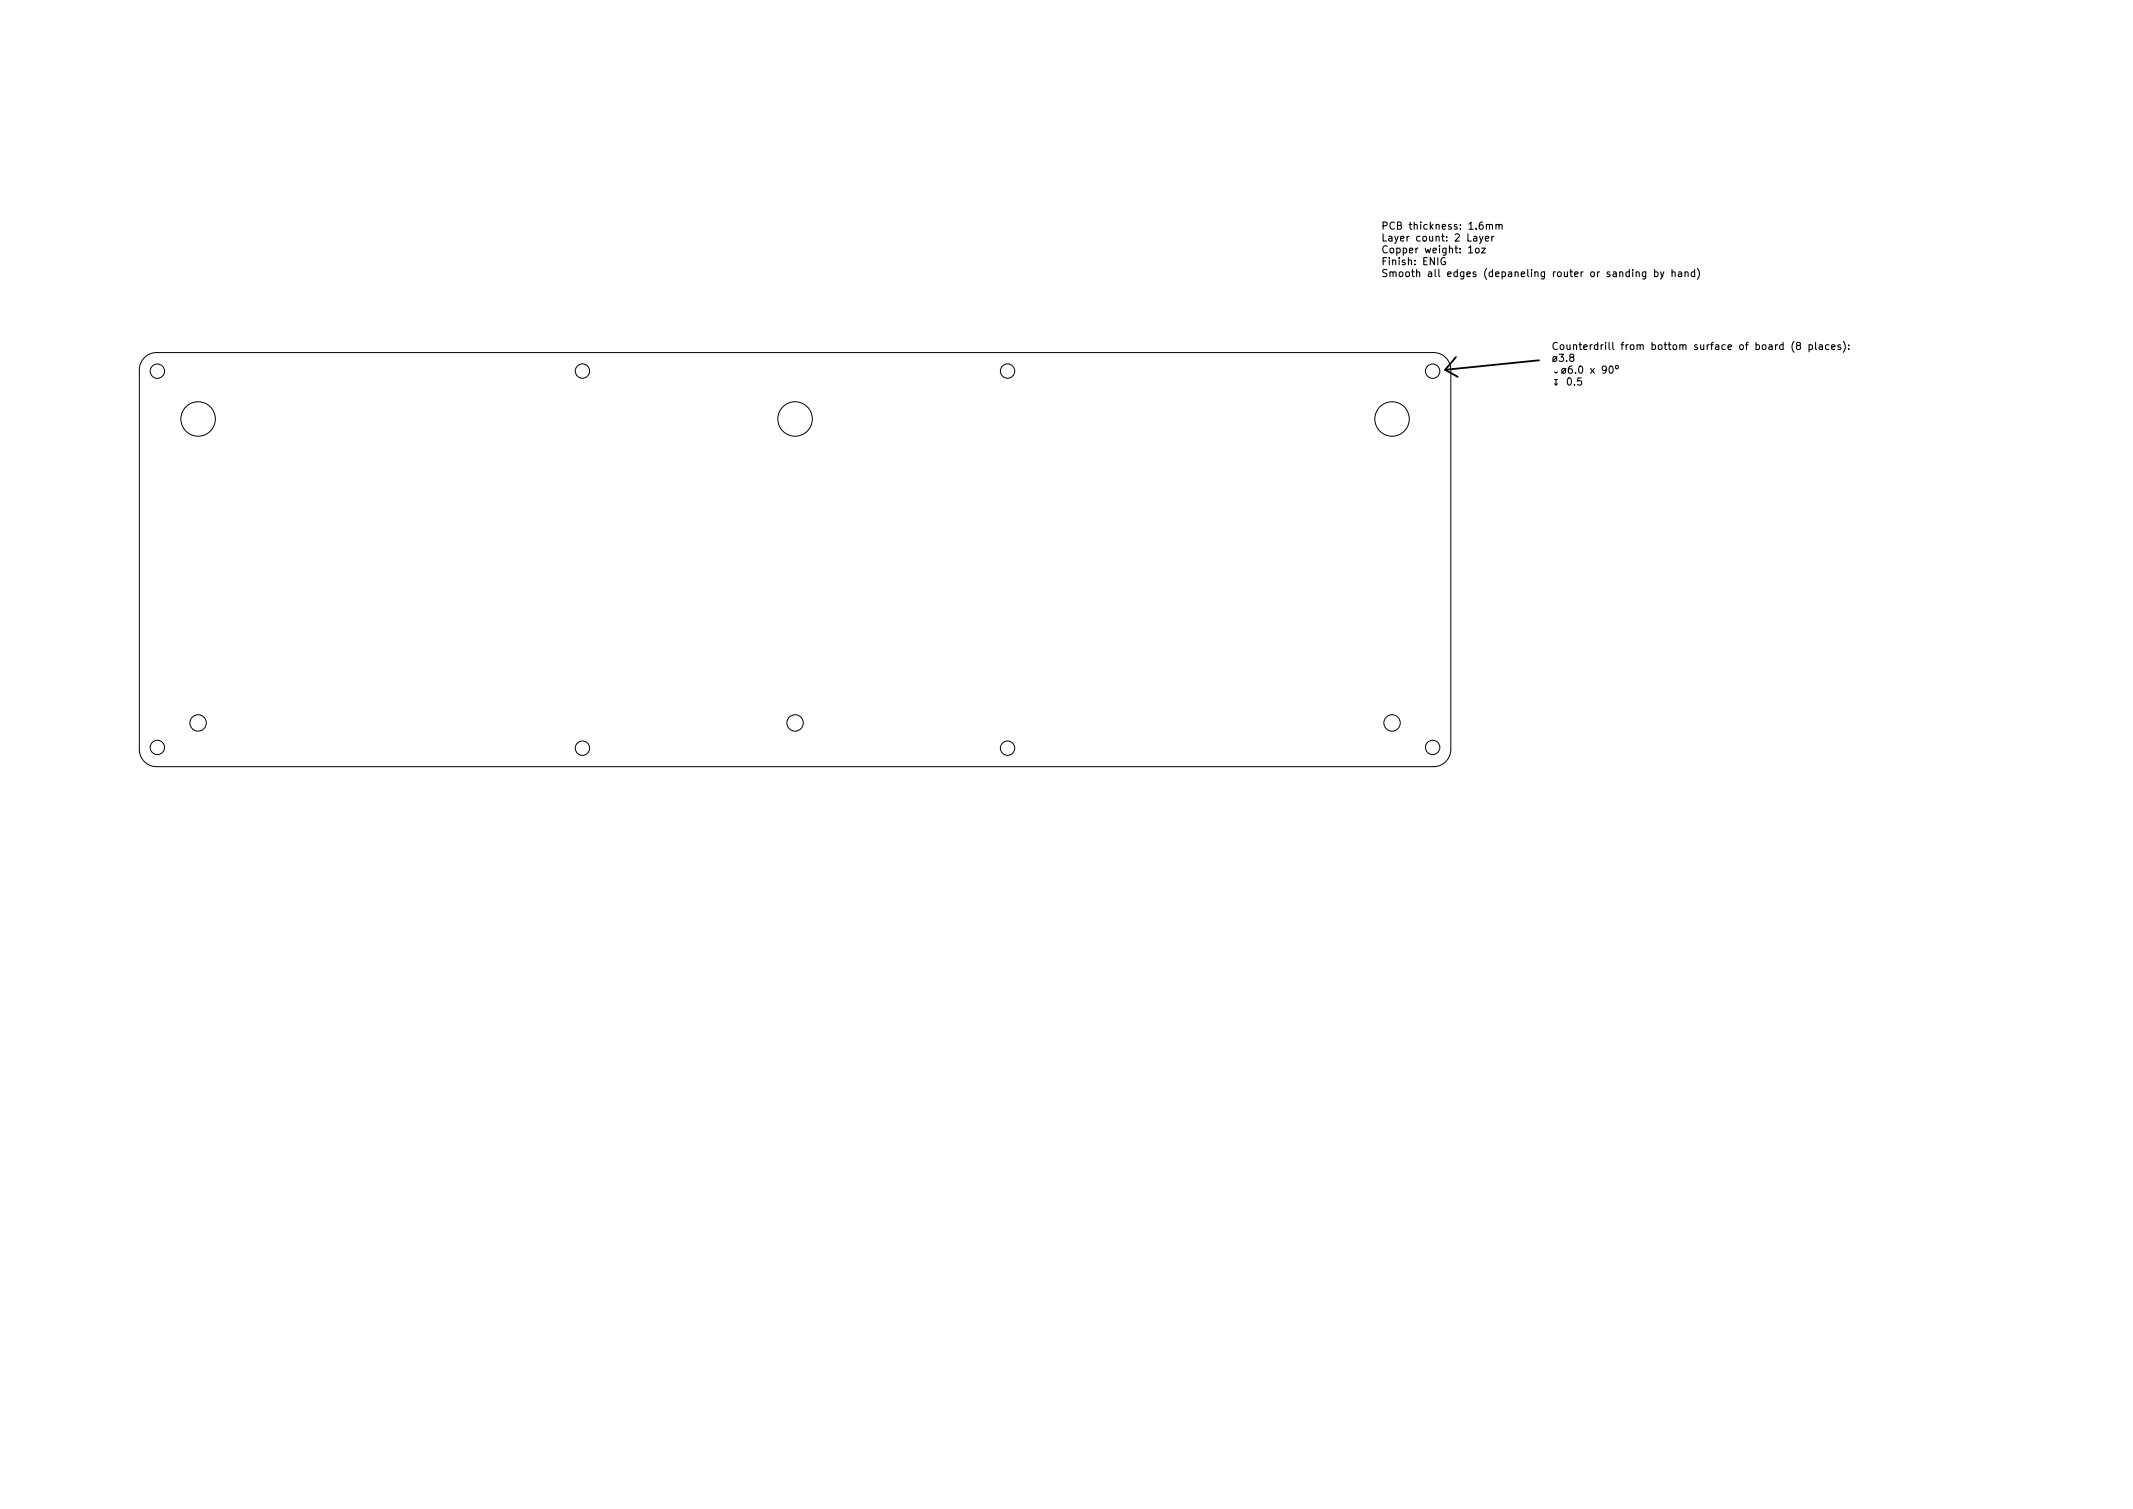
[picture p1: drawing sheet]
<svg xmlns="http://www.w3.org/2000/svg" width="594mm" height="420mm" viewBox="0 0 594 420" stroke-linecap="round" stroke-linejoin="round" font-family="sans-serif">
<defs><g id="words">
<g font-size="2.8">
<text x="384.6" y="63.9">PCB thickness: 1.6mm</text>
<text x="384.6" y="67.2">Layer count: 2 Layer</text>
<text x="384.6" y="70.5">Copper weight: 1oz</text>
<text x="384.6" y="73.8">Finish: ENIG</text>
<text x="384.6" y="77.1">Smooth all edges (depaneling router or sanding by hand)</text>
<text x="431.9" y="97.4">Counterdrill from bottom surface of board (8 places):</text>
<text x="431.9" y="100.7">ø3.8</text>
<text x="431.9" y="104">ø6.0 x 90º</text>
<text x="432.7" y="107.3">0.5</text>
</g>
</g></defs>
<g fill="none" stroke="#000" stroke-width=".28">
<path d="M40.2 99.6a4.8 4.8 0 0 1 3.4-1.4h355.7a4.8 4.8 0 0 1 4.8 4.8v105.7a4.8 4.8 0 0 1-4.8 4.8h-355.7a4.8 4.8 0 0 1-4.8-4.8v-105.7a4.8 4.8 0 0 1 1.4-3.4z"/>
<circle cx="43.8" cy="103.3" r="2"/>
<circle cx="55.2" cy="116.7" r="4.8"/>
<circle cx="162.2" cy="103.3" r="2"/>
<circle cx="221.4" cy="116.7" r="4.8"/>
<circle cx="280.6" cy="103.3" r="2"/>
<circle cx="387.7" cy="116.7" r="4.8"/>
<circle cx="399" cy="103.3" r="2"/>
<circle cx="43.8" cy="208.1" r="2"/>
<circle cx="55.2" cy="201.3" r="2.29"/>
<circle cx="162.2" cy="208.3" r="2"/>
<circle cx="221.4" cy="201.3" r="2.29"/>
<circle cx="280.6" cy="208.3" r="2"/>
<circle cx="387.7" cy="201.3" r="2.29"/>
<circle cx="399" cy="208.1" r="2"/>
</g>
<path d="M405.5 99.4l-3 3.6M402.5 103l3.5 1.9M428.7 100.3l-26.2 2.7" fill="none" stroke="#000" stroke-width=".5"/>
<g fill="none" stroke="#000" stroke-width=".3">
<path d="M402.5 71.8a.93 .93 0 0 0-1.2 .9 .93 .93 0 0 0 1.2 .9l.1-.7h-.4M411 69.3l.3-.2 .6 .2 .1 .7-.2 .3-.5 .1-.3-.2zM412.7 69.1h1l-1 1.3h1M413 65.8l-.6 1.8-.3 .2M413.7 66.5l.9-.2v-.4l-.6-.1-.3 .3 .1 .9h.8M414.8 62.8l.3-.3 .5 .1 .1 1.2M415.5 65.8v1.3M416.1 65.8l-.6 .4M416.6 62.7l.3-.2 .5 .1 .1 1.2M416.6 62.5v1.3M417.5 62.8l.3-.3 .5 .1 .1 1.2M460.8 75.8l.6-.1 .4 .4-.2 .8h-.8"/>
<path d="M462.5 75.7l.4 1.3M463.4 75.7l-.7 1.8-.2 .2M465.7 75.9l.3-.2 .5 .1 .1 1.2M465.7 75v2M467.5 75.8h.8l.1 1.2M468.4 76.2l-.7 .1-.3 .2 .3 .5 .7-.1M469.3 75.9l.3-.2 .5 .1 .1 1.2M469.3 75.7v1.3M472 75.8l-.6-.1-.4 .4 .2 .8h.8M472 75v2M472.7 74.7a2.29 2.29 0 0 1 0 3.1M503.9 96.1l.5-.1 .4 .4-.2 .8h-.7"/>
<path d="M503.9 96v2M505.7 95.3v1.7l.3 .3M506.7 96.1h.8l.1 1.2M507.6 96.5l-.7 .1-.3 .2 .3 .5 .7-.1M509.4 96.1l-.6-.1-.4 .4 .2 .8h.8M510.1 96.7l1-.2-.1-.4-.6-.1-.3 .3 .1 .9h.8M512.6 96.1l-.5-.1-.2 .3 .1 .3 .6 .2v.4h-.7M513.4 95a2.29 2.29 0 0 1 0 3.1M514.9 97.1v.2M514.9 96.1v.2M436.7 105.4l.3-.2a1.07 1.07 0 0 1 .7 1 1.07 1.07 0 0 1-.7 1l-.3-.2-.2-.5zM438.5 107v.2"/>
<path d="M440.4 105.2h-.9l-.1 1 .3-.2 .6 .1 .2 .3-.1 .6-.3 .2-.7-.2M447.4 102.8l-.4 .4-.6-.1-.2-.3 .2-.8 .6-.1 .3 .2a1.32 1.32 0 0 1-.5 1.8h-.4M448.3 102.1l.3-.2a1.07 1.07 0 0 1 .7 1 1.07 1.07 0 0 1-.7 1l-.3-.2-.2-.5zM450 101.8h.6v.8h-.6z"/>
</g>
<use href="#words"/>
</svg>
